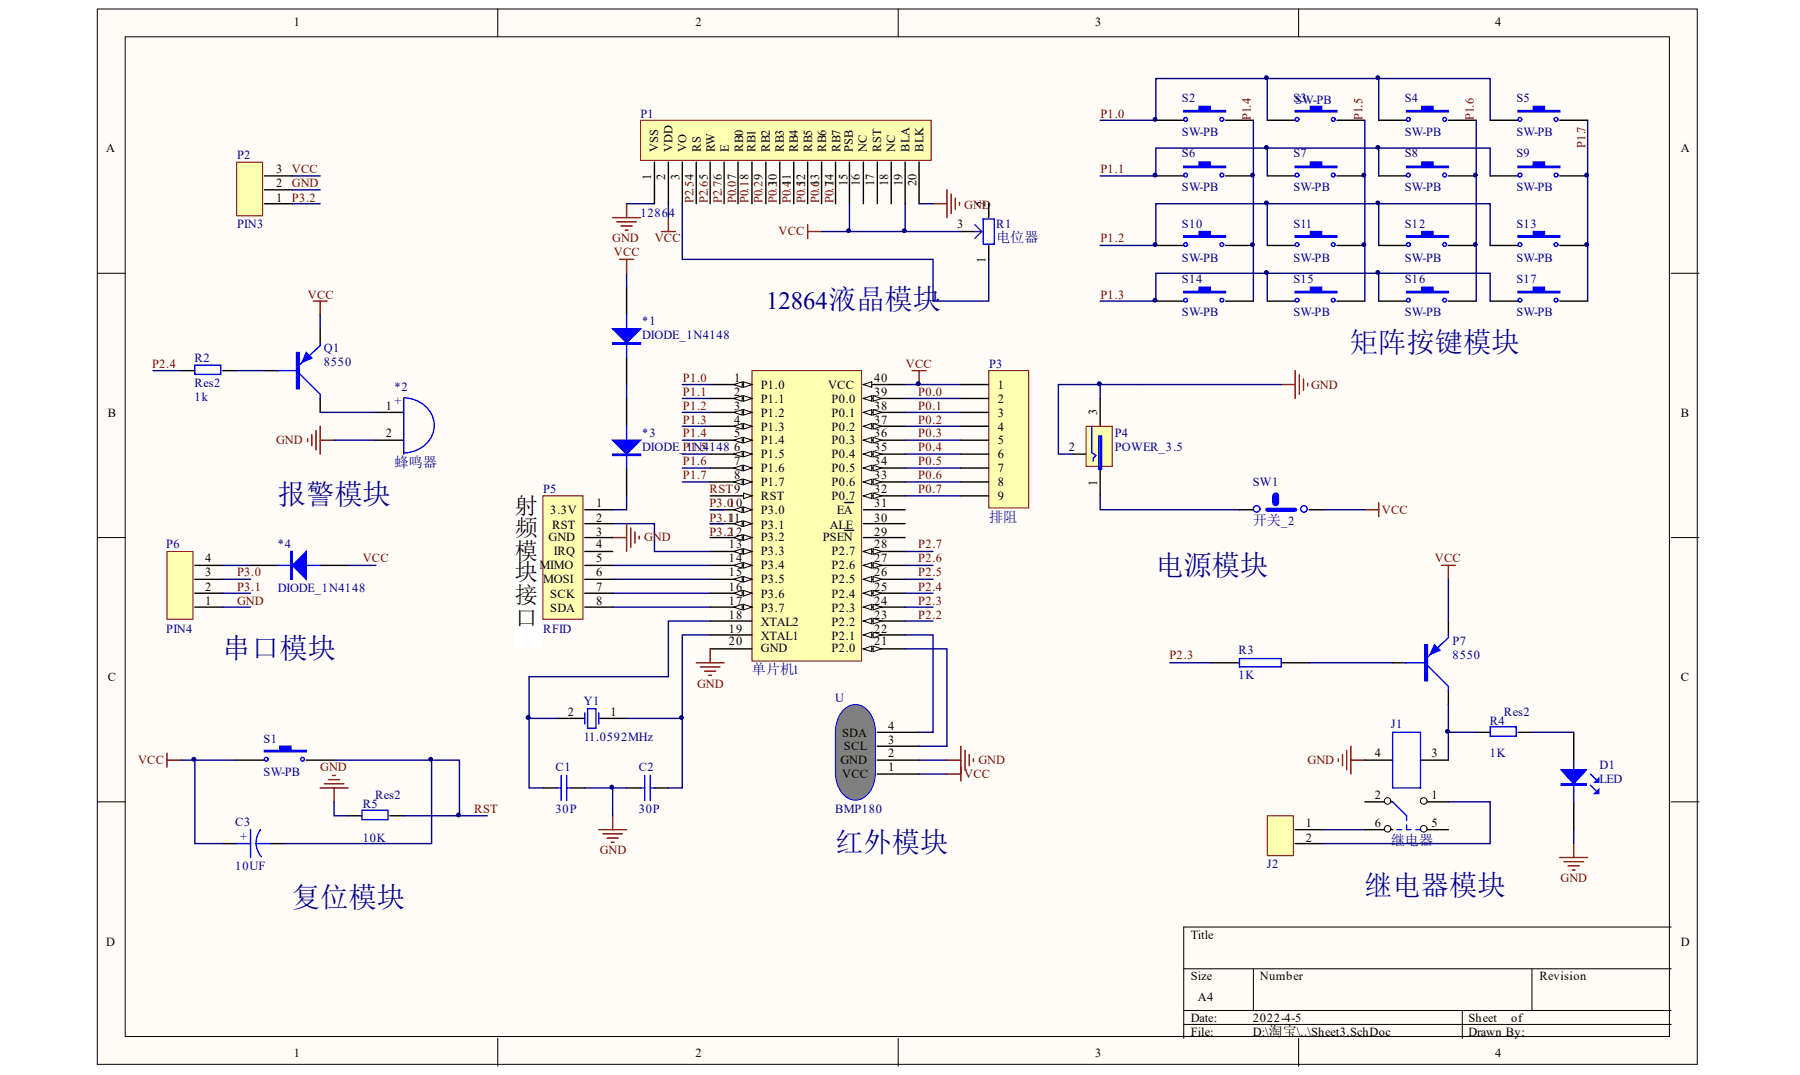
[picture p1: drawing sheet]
<svg xmlns="http://www.w3.org/2000/svg" width="127mm" height="76mm" viewBox="0 0 127 76" stroke-linecap="round" stroke-linejoin="round" font-family="sans-serif">
<defs><g id="words">
<g font-size="2" fill="#000080">
<text x="58.4" y="21.8">液晶模块</text>
<text x="95.3" y="24.8">矩阵按键模块</text>
<text x="19.6" y="35.6">报警模块</text>
<text x="81.5" y="40.5">电源模块</text>
<text x="15.7" y="46.4">串口模块</text>
<text x="20.6" y="64">复位模块</text>
<text x="58.9" y="60.1">红外模块</text>
<text x="96.3" y="63.1">继电器模块</text>
</g>
<text font-size="1.7" fill="#000080" x="54.1" y="21.8">12864</text>
<g font-size="1.6">
<text x="36.3" y="36.3">射</text>
<text x="36.3" y="37.8">频</text>
<text x="36.3" y="39.4">模</text>
<text x="36.3" y="40.9">块</text>
<text x="36.3" y="42.5">接</text>
<text x="36.3" y="44.2">口</text>
</g>
<g font-size="1" fill="#000080">
<text x="70.3" y="17.1">电位器</text>
<text x="27.8" y="32.9">蜂鸣器</text>
<text x="69.8" y="36.8">排阻</text>
<text x="88.4" y="37">开关</text>
<text x="53.1" y="47.5">单片机</text>
<text x="98.1" y="59.6">继电器</text>
</g>
<text font-size="1" x="89.5" y="73.1">淘宝</text>
<g font-size=".9">
<text x="20.7" y="1.9">1</text>
<text x="49.1" y="1.9">2</text>
<text x="77.3" y="1.9">3</text>
<text x="105.5" y="1.9">4</text>
<text x="7.5" y="10.7">A</text>
<text x="46.4" y="10.7" transform="rotate(-90 46.4 10.7)">VSS</text>
<text x="47.4" y="10.7" transform="rotate(-90 47.4 10.7)">VDD</text>
<text x="48.4" y="10.7" transform="rotate(-90 48.4 10.7)">VO</text>
<text x="49.4" y="10.7" transform="rotate(-90 49.4 10.7)">RS</text>
<text x="50.4" y="10.7" transform="rotate(-90 50.4 10.7)">RW</text>
<text x="51.4" y="10.7" transform="rotate(-90 51.4 10.7)">E</text>
<text x="52.4" y="10.7" transform="rotate(-90 52.4 10.7)">RB0</text>
<text x="53.3" y="10.7" transform="rotate(-90 53.3 10.7)">RB1</text>
<text x="54.3" y="10.7" transform="rotate(-90 54.3 10.7)">RB2</text>
<text x="55.3" y="10.7" transform="rotate(-90 55.3 10.7)">RB3</text>
<text x="56.3" y="10.7" transform="rotate(-90 56.3 10.7)">RB4</text>
<text x="57.3" y="10.7" transform="rotate(-90 57.3 10.7)">RB5</text>
<text x="58.3" y="10.7" transform="rotate(-90 58.3 10.7)">RB6</text>
<text x="59.3" y="10.7" transform="rotate(-90 59.3 10.7)">RB7</text>
<text x="60.2" y="10.7" transform="rotate(-90 60.2 10.7)">PSB</text>
<text x="61.2" y="10.7" transform="rotate(-90 61.2 10.7)">NC</text>
<text x="62.2" y="10.7" transform="rotate(-90 62.2 10.7)">RST</text>
<text x="63.2" y="10.7" transform="rotate(-90 63.2 10.7)">NC</text>
<text x="64.2" y="10.7" transform="rotate(-90 64.2 10.7)">BLA</text>
<text x="65.2" y="10.7" transform="rotate(-90 65.2 10.7)">BLK</text>
<text x="118.6" y="10.7">A</text>
<text x="19.5" y="14.2">1</text>
<text x="19.5" y="13.2">2</text>
<text x="19.5" y="12.2">3</text>
<text x="45.9" y="12.7" transform="rotate(-90 45.9 12.7)">1</text>
<text x="46.9" y="12.7" transform="rotate(-90 46.9 12.7)">2</text>
<text x="47.9" y="12.7" transform="rotate(-90 47.9 12.7)">3</text>
<text x="59.8" y="13.1" transform="rotate(-90 59.8 13.1)">15</text>
<text x="60.7" y="13.1" transform="rotate(-90 60.7 13.1)">16</text>
<text x="61.7" y="13.1" transform="rotate(-90 61.7 13.1)">17</text>
<text x="62.7" y="13.1" transform="rotate(-90 62.7 13.1)">18</text>
<text x="63.7" y="13.1" transform="rotate(-90 63.7 13.1)">19</text>
<text x="64.7" y="13.1" transform="rotate(-90 64.7 13.1)">20</text>
<text x="67.5" y="16.1">3</text>
<text x="69.5" y="14.6" transform="rotate(-90 69.5 14.6)">2</text>
<text x="69.5" y="18.6" transform="rotate(-90 69.5 18.6)">1</text>
<text x="7.6" y="29.4">B</text>
<text x="27.2" y="28.9">1</text>
<text x="51.8" y="26.9">1</text>
<text x="51.8" y="27.9">2</text>
<text x="51.8" y="28.9">3</text>
<text x="51.8" y="29.9">4</text>
<text x="53.7" y="27.4">P1.0</text>
<text x="53.7" y="28.4">P1.1</text>
<text x="53.7" y="29.4">P1.2</text>
<text x="58.4" y="27.4">VCC</text>
<text x="58.7" y="29.4">P0.1</text>
<text x="58.7" y="28.4">P0.0</text>
<text x="61.7" y="29.9">37</text>
<text x="61.7" y="28.9">38</text>
<text x="61.7" y="27.9">39</text>
<text x="61.7" y="26.9">40</text>
<text x="70.4" y="27.4">1</text>
<text x="70.4" y="28.4">2</text>
<text x="70.4" y="29.4">3</text>
<text x="77.4" y="29.3" transform="rotate(-90 77.4 29.3)">3</text>
<text x="118.6" y="29.4">B</text>
<text x="27.2" y="30.8">2</text>
<text x="42.1" y="35.8">1</text>
<text x="51.8" y="30.8">5</text>
<text x="51.8" y="31.8">6</text>
<text x="51.8" y="32.8">7</text>
<text x="51.8" y="33.8">8</text>
<text x="53.7" y="30.4">P1.3</text>
<text x="53.7" y="31.3">P1.4</text>
<text x="53.7" y="32.3">P1.5</text>
<text x="53.7" y="33.3">P1.6</text>
<text x="53.7" y="34.3">P1.7</text>
<text x="53.7" y="35.3">RST</text>
<text x="58.7" y="35.3">P0.7</text>
<text x="58.7" y="34.3">P0.6</text>
<text x="58.7" y="33.3">P0.5</text>
<text x="58.7" y="32.3">P0.4</text>
<text x="58.7" y="31.3">P0.3</text>
<text x="58.7" y="30.4">P0.2</text>
<text x="61.7" y="35.8">31</text>
<text x="61.7" y="34.8">32</text>
<text x="61.7" y="33.8">33</text>
<text x="61.7" y="32.8">34</text>
<text x="61.7" y="31.8">35</text>
<text x="61.7" y="30.8">36</text>
<text x="70.4" y="30.4">4</text>
<text x="70.4" y="31.3">5</text>
<text x="70.4" y="32.3">6</text>
<text x="70.4" y="33.3">7</text>
<text x="70.4" y="34.3">8</text>
<text x="70.4" y="35.3">9</text>
<text x="75.4" y="31.8">2</text>
<text x="77.4" y="34.3" transform="rotate(-90 77.4 34.3)">1</text>
<text x="14.5" y="41.7">2</text>
<text x="14.5" y="40.7">3</text>
<text x="14.5" y="39.7">4</text>
<text x="38.1" y="40.2">MIMO</text>
<text x="38.3" y="41.2">MOSI</text>
<text x="38.7" y="38.2">GND</text>
<text x="38.8" y="36.3">3.3V</text>
<text x="38.9" y="37.3">RST</text>
<text x="39.1" y="39.2">IRQ</text>
<text x="42.1" y="36.8">2</text>
<text x="42.1" y="37.8">3</text>
<text x="42.1" y="38.7">4</text>
<text x="42.1" y="39.7">5</text>
<text x="42.1" y="40.7">6</text>
<text x="42.1" y="41.7">7</text>
<text x="51.4" y="38.7">13</text>
<text x="51.4" y="39.7">14</text>
<text x="51.4" y="40.7">15</text>
<text x="51.4" y="41.7">16</text>
<text x="53.7" y="36.3">P3.0</text>
<text x="53.7" y="37.3">P3.1</text>
<text x="53.7" y="38.2">P3.2</text>
<text x="53.7" y="39.2">P3.3</text>
<text x="53.7" y="40.2">P3.4</text>
<text x="53.7" y="41.2">P3.5</text>
<text x="58.1" y="38.2">PSEN</text>
<text x="58.5" y="37.3">ALE</text>
<text x="58.7" y="41.2">P2.5</text>
<text x="58.7" y="40.2">P2.6</text>
<text x="58.7" y="39.2">P2.7</text>
<text x="59" y="36.3">EA</text>
<text x="61.7" y="41.7">25</text>
<text x="61.7" y="40.7">26</text>
<text x="61.7" y="39.7">27</text>
<text x="61.7" y="38.7">28</text>
<text x="61.7" y="37.8">29</text>
<text x="61.7" y="36.8">30</text>
<text x="14.5" y="42.7">1</text>
<text x="38.8" y="42.2">SCK</text>
<text x="38.8" y="43.2">SDA</text>
<text x="42.1" y="42.7">8</text>
<text x="51.4" y="42.7">17</text>
<text x="51.4" y="43.7">18</text>
<text x="51.4" y="44.7">19</text>
<text x="51.4" y="45.5">20</text>
<text x="53.7" y="42.2">P3.6</text>
<text x="53.7" y="43.2">P3.7</text>
<text x="53.7" y="44.2">XTAL2</text>
<text x="53.7" y="45.2">XTAL1</text>
<text x="53.7" y="46">GND</text>
<text x="58.7" y="46">P2.0</text>
<text x="58.7" y="45.2">P2.1</text>
<text x="58.7" y="44.2">P2.2</text>
<text x="58.7" y="43.2">P2.3</text>
<text x="58.7" y="42.2">P2.4</text>
<text x="61.7" y="45.5">21</text>
<text x="61.7" y="44.7">22</text>
<text x="61.7" y="43.7">23</text>
<text x="61.7" y="42.7">24</text>
<text x="7.6" y="48">C</text>
<text x="40.1" y="50.5">2</text>
<text x="43.1" y="50.5">1</text>
<text x="59.3" y="53.9">GND</text>
<text x="59.4" y="52">SDA</text>
<text x="59.5" y="52.9">SCL</text>
<text x="62.7" y="53.4">2</text>
<text x="62.7" y="52.5">3</text>
<text x="62.7" y="51.5">4</text>
<text x="97" y="53.4">4</text>
<text x="101" y="53.4">3</text>
<text x="118.6" y="48">C</text>
<text x="59.4" y="54.9">VCC</text>
<text x="62.7" y="54.4">1</text>
<text x="92.1" y="58.4">1</text>
<text x="92.1" y="59.4">2</text>
<text x="97" y="58.4">6</text>
<text x="97" y="56.4">2</text>
<text x="101" y="56.4">1</text>
<text x="101" y="58.4">5</text>
<text x="7.5" y="66.7">D</text>
<text x="84" y="66.2">Title</text>
<text x="84" y="69.1">Size</text>
<text x="84.5" y="70.6">A4</text>
<text x="88.9" y="69.1">Number</text>
<text x="108.6" y="69.1">Revision</text>
<text x="118.6" y="66.7">D</text>
<text x="20.7" y="74.6">1</text>
<text x="49.1" y="74.6">2</text>
<text x="77.3" y="74.6">3</text>
<text x="84" y="72.1">Date:</text>
<text x="84" y="73.1">File:</text>
<text x="88.4" y="72.1">2022-4-5</text>
<text x="88.4" y="73.1">D:\</text>
<text x="91.5" y="73.1">\..\Sheet3.SchDoc</text>
<text x="103.6" y="72.1">Sheet</text>
<text x="103.6" y="73.1">Drawn By:</text>
<text x="105.5" y="74.6">4</text>
<text x="106.6" y="72.1">of</text>
</g>
<g font-size=".9" fill="#000080">
<text x="16.7" y="11.2">P2</text>
<text x="45.2" y="8.4">P1</text>
<text x="83.4" y="7.2">S2</text>
<text x="83.4" y="9.6">SW-PB</text>
<text x="83.4" y="11.1">S6</text>
<text x="91.3" y="7.2">SS3W-PB</text>
<text x="91.3" y="11.1">S7</text>
<text x="99.1" y="7.2">S4</text>
<text x="99.1" y="9.6">SW-PB</text>
<text x="99.1" y="11.1">S8</text>
<text x="107" y="7.2">S5</text>
<text x="107" y="9.6">SW-PB</text>
<text x="107" y="11.1">S9</text>
<text x="16.7" y="16.1">PIN3</text>
<text x="45.2" y="15.3">12864</text>
<text x="70.3" y="16.1">R1</text>
<text x="83.4" y="13.5">SW-PB</text>
<text x="83.4" y="16.1">S10</text>
<text x="91.3" y="13.5">SW-PB</text>
<text x="91.3" y="16.1">S11</text>
<text x="99.1" y="13.5">SW-PB</text>
<text x="99.1" y="16.1">S12</text>
<text x="107" y="13.5">SW-PB</text>
<text x="107" y="16.1">S13</text>
<text x="45.3" y="23">*1</text>
<text x="45.3" y="23.9">DIODE_1N4148</text>
<text x="83.4" y="18.5">SW-PB</text>
<text x="83.4" y="20">S14</text>
<text x="83.4" y="22.3">SW-PB</text>
<text x="91.3" y="18.5">SW-PB</text>
<text x="91.3" y="20">S15</text>
<text x="91.3" y="22.3">SW-PB</text>
<text x="99.1" y="18.5">SW-PB</text>
<text x="99.1" y="20">S16</text>
<text x="99.1" y="22.3">SW-PB</text>
<text x="107" y="18.5">SW-PB</text>
<text x="107" y="20">S17</text>
<text x="107" y="22.3">SW-PB</text>
<text x="13.7" y="28.3">1k</text>
<text x="13.7" y="25.6">R2</text>
<text x="13.7" y="27.3">Res2</text>
<text x="22.8" y="24.8">Q1</text>
<text x="22.8" y="25.8">8550</text>
<text x="27.8" y="28.6">+</text>
<text x="27.8" y="27.6">*2</text>
<text x="69.8" y="25.9">P3</text>
<text x="38.3" y="34.8">P5</text>
<text x="45.3" y="30.8">*3</text>
<text x="45.3" y="31.8">DIODE_P11N4148</text>
<text x="78.6" y="30.8">P4</text>
<text x="78.6" y="31.8">POWER_3.5</text>
<text x="88.4" y="34.3">SW1</text>
<text x="11.7" y="38.7">P6</text>
<text x="19.6" y="38.7">*4</text>
<text x="19.6" y="41.8">DIODE_1N4148</text>
<text x="90.4" y="37">_2</text>
<text x="11.7" y="44.7">PIN4</text>
<text x="38.3" y="44.7">RFID</text>
<text x="55.9" y="47.5">1</text>
<text x="87.4" y="46.2">R3</text>
<text x="87.4" y="47.9">1K</text>
<text x="102.5" y="45.5">P7</text>
<text x="102.5" y="46.5">8550</text>
<text x="18.6" y="52.4">S1</text>
<text x="41.2" y="49.8">Y1</text>
<text x="41.2" y="52.3">11.0592MHz</text>
<text x="58.9" y="49.5">U</text>
<text x="98.1" y="51.4">J1</text>
<text x="105.1" y="53.4">1K</text>
<text x="105.1" y="51.1">R4</text>
<text x="106.1" y="50.5">Res2</text>
<text x="16.6" y="58.3">C3</text>
<text x="17.5" y="59.3" transform="rotate(-90 17.5 59.3)">+</text>
<text x="18.6" y="54.8">SW-PB</text>
<text x="25.6" y="59.4">10K</text>
<text x="25.6" y="57">R5</text>
<text x="26.5" y="56.4">Res2</text>
<text x="39.2" y="54.4">C1</text>
<text x="39.2" y="57.4">30P</text>
<text x="45.1" y="54.4">C2</text>
<text x="45.1" y="57.4">30P</text>
<text x="58.9" y="57.4">BMP180</text>
<text x="112.9" y="54.3">D1</text>
<text x="112.9" y="55.3">LED</text>
<text x="16.6" y="61.4">10UF</text>
<text x="89.4" y="61.3">J2</text>
</g>
<g font-size=".9" fill="#800000">
<text x="77.7" y="8.4">P1.0</text>
<text x="88.3" y="8.5" transform="rotate(-90 88.3 8.5)">P1.4</text>
<text x="96.1" y="8.5" transform="rotate(-90 96.1 8.5)">P1.5</text>
<text x="104" y="8.5" transform="rotate(-90 104 8.5)">P1.6</text>
<text x="111.9" y="10.5" transform="rotate(-90 111.9 10.5)">P1.7</text>
<text x="20.6" y="12.2">VCC</text>
<text x="20.6" y="13.2">GND</text>
<text x="20.6" y="14.2">P3.2</text>
<text x="43.2" y="17.1">GND</text>
<text x="46.2" y="17.1">VCC</text>
<text x="48.9" y="14.3" transform="rotate(-90 48.9 14.3)">P2.54</text>
<text x="49.9" y="14.3" transform="rotate(-90 49.9 14.3)">P2.65</text>
<text x="50.9" y="14.3" transform="rotate(-90 50.9 14.3)">P2.76</text>
<text x="51.9" y="14.3" transform="rotate(-90 51.9 14.3)">P0.07</text>
<text x="52.8" y="14.3" transform="rotate(-90 52.8 14.3)">P0.18</text>
<text x="53.8" y="14.3" transform="rotate(-90 53.8 14.3)">P0.29</text>
<text x="54.8" y="14.3" transform="rotate(-90 54.8 14.3)">P0.310</text>
<text x="54.9" y="16.6">VCC</text>
<text x="55.8" y="14.3" transform="rotate(-90 55.8 14.3)">P0.411</text>
<text x="56.8" y="14.3" transform="rotate(-90 56.8 14.3)">P0.512</text>
<text x="57.8" y="14.3" transform="rotate(-90 57.8 14.3)">P0.613</text>
<text x="58.8" y="14.3" transform="rotate(-90 58.8 14.3)">P0.714</text>
<text x="68" y="14.7">GND</text>
<text x="77.7" y="12.2">P1.1</text>
<text x="77.7" y="17.1">P1.2</text>
<text x="21.7" y="21.1">VCC</text>
<text x="43.3" y="18.1">VCC</text>
<text x="77.7" y="21.1">P1.3</text>
<text x="10.7" y="25.9">P2.4</text>
<text x="48.2" y="28.9">P1.2</text>
<text x="48.2" y="26.9">P1.0</text>
<text x="48.2" y="27.9">P1.1</text>
<text x="48.2" y="29.9">P1.3</text>
<text x="63.9" y="25.9">VCC</text>
<text x="64.8" y="27.9">P0.0</text>
<text x="64.8" y="28.9">P0.1</text>
<text x="64.8" y="29.9">P0.2</text>
<text x="92.5" y="27.4">GND</text>
<text x="19.5" y="31.3">GND</text>
<text x="48.2" y="30.8">P1.4</text>
<text x="48.2" y="32.8">P1.6</text>
<text x="48.2" y="33.8">P1.7</text>
<text x="49.2" y="31.8">.5</text>
<text x="50.1" y="34.8">RST9</text>
<text x="50.1" y="35.8">P3.010</text>
<text x="64.8" y="30.8">P0.3</text>
<text x="64.8" y="31.8">P0.4</text>
<text x="64.8" y="32.8">P0.5</text>
<text x="64.8" y="33.8">P0.6</text>
<text x="64.8" y="34.8">P0.7</text>
<text x="16.7" y="40.7">P3.0</text>
<text x="16.7" y="41.7">P3.1</text>
<text x="25.6" y="39.7">VCC</text>
<text x="45.4" y="38.2">GND</text>
<text x="50.1" y="37.8">P3.212</text>
<text x="50.1" y="36.8">P3.111</text>
<text x="64.8" y="38.7">P2.7</text>
<text x="64.8" y="39.7">P2.6</text>
<text x="64.8" y="40.7">P2.5</text>
<text x="64.8" y="41.7">P2.4</text>
<text x="97.5" y="36.3">VCC</text>
<text x="101.2" y="39.7">VCC</text>
<text x="16.7" y="42.7">GND</text>
<text x="64.8" y="42.7">P2.3</text>
<text x="64.8" y="43.7">P2.2</text>
<text x="82.5" y="46.5">P2.3</text>
<text x="9.7" y="53.9">VCC</text>
<text x="49.2" y="48.5">GND</text>
<text x="69" y="53.9">GND</text>
<text x="92.3" y="53.9">GND</text>
<text x="22.6" y="54.4">GND</text>
<text x="33.5" y="57.4">RST</text>
<text x="68" y="54.9">VCC</text>
<text x="42.3" y="60.3">GND</text>
<text x="110.1" y="62.2">GND</text>
</g>
</g></defs>
<g fill="#fffcf8" stroke="#000" stroke-width=".07">
<path d="M6.9 .6h112.9v74.5h-112.9z"/>
<path d="M8.8 2.6h109v70.5h-109z"/>
</g>
<g fill="none" stroke="#000" stroke-width=".07">
<path d="M6.9 19.3h1.9M35.1 .6v2M63.4 .6v2M91.6 .6v2M117.9 19.3h2M6.9 37.9h1.9M117.9 37.9h2M6.9 56.6h1.9M117.9 56.6h2M35.1 73.3v1.9M63.4 73.3v1.9M83.5 68.4h34.4"/>
<path d="M83.5 71.3h34.4M83.5 72.3h34.4M88.4 68.4v2.9M91.6 73.3v1.9M103.2 71.3v2M108.1 68.4v2.9M117.9 65.4h-34.4v7.9"/>
</g>
<path d="M53.1 26.2h7.7v20.4h-7.7z" fill="#ffffb0" stroke="#800000" stroke-width=".07"/>
<path d="M50.1 27.1h3" fill="none" stroke="#000" stroke-width=".1"/>
<g fill="#fffcf8" stroke="#000" stroke-width=".07">
<path d="M52.5 26.9l.6 .2-.6 .2z"/>
<path d="M51.8 27.1l.6-.2v.4z"/>
</g>
<path d="M50.1 28.1h3" fill="none" stroke="#000" stroke-width=".1"/>
<g fill="#fffcf8" stroke="#000" stroke-width=".07">
<path d="M52.5 27.9l.6 .2-.6 .2z"/>
<path d="M51.8 28.1l.6-.2v.4z"/>
</g>
<path d="M50.1 29.1h3" fill="none" stroke="#000" stroke-width=".1"/>
<g fill="#fffcf8" stroke="#000" stroke-width=".07">
<path d="M52.5 28.9l.6 .2-.6 .2z"/>
<path d="M51.8 29.1l.6-.2v.4z"/>
</g>
<path d="M50.1 30.1h3" fill="none" stroke="#000" stroke-width=".1"/>
<g fill="#fffcf8" stroke="#000" stroke-width=".07">
<path d="M52.5 29.9l.6 .2-.6 .2z"/>
<path d="M51.8 30.1l.6-.2v.4z"/>
</g>
<path d="M50.1 31.1h3" fill="none" stroke="#000" stroke-width=".1"/>
<g fill="#fffcf8" stroke="#000" stroke-width=".07">
<path d="M52.5 30.9l.6 .2-.6 .2z"/>
<path d="M51.8 31.1l.6-.2v.4z"/>
</g>
<path d="M50.1 32h3" fill="none" stroke="#000" stroke-width=".1"/>
<g fill="#fffcf8" stroke="#000" stroke-width=".07">
<path d="M52.5 31.8l.6 .2-.6 .2z"/>
<path d="M51.8 32l.6-.2v.4z"/>
</g>
<path d="M50.1 33h3" fill="none" stroke="#000" stroke-width=".1"/>
<g fill="#fffcf8" stroke="#000" stroke-width=".07">
<path d="M52.5 32.8l.6 .2-.6 .2z"/>
<path d="M51.8 33l.6-.2v.4z"/>
</g>
<path d="M50.1 34h3" fill="none" stroke="#000" stroke-width=".1"/>
<g fill="#fffcf8" stroke="#000" stroke-width=".07">
<path d="M52.5 33.8l.6 .2-.6 .2z"/>
<path d="M51.8 34l.6-.2v.4z"/>
</g>
<path d="M50.1 35h3" fill="none" stroke="#000" stroke-width=".1"/>
<path d="M52.5 34.8l.6 .2-.6 .2z" fill="#fffcf8" stroke="#000" stroke-width=".07"/>
<path d="M50.1 36h3" fill="none" stroke="#000" stroke-width=".1"/>
<g fill="#fffcf8" stroke="#000" stroke-width=".07">
<path d="M52.5 35.8l.6 .2-.6 .2z"/>
<path d="M51.8 36l.6-.2v.4z"/>
</g>
<path d="M50.1 36.9h3" fill="none" stroke="#000" stroke-width=".1"/>
<g fill="#fffcf8" stroke="#000" stroke-width=".07">
<path d="M52.5 36.8l.6 .1-.6 .2z"/>
<path d="M51.8 36.9l.6-.1v.3z"/>
</g>
<path d="M50.1 37.9h3" fill="none" stroke="#000" stroke-width=".1"/>
<g fill="#fffcf8" stroke="#000" stroke-width=".07">
<path d="M52.5 37.7l.6 .2-.6 .2z"/>
<path d="M51.8 37.9l.6-.2v.4z"/>
</g>
<path d="M50.1 38.9h3" fill="none" stroke="#000" stroke-width=".1"/>
<g fill="#fffcf8" stroke="#000" stroke-width=".07">
<path d="M52.5 38.7l.6 .2-.6 .2z"/>
<path d="M51.8 38.9l.6-.2v.4z"/>
</g>
<path d="M50.1 39.9h3" fill="none" stroke="#000" stroke-width=".1"/>
<g fill="#fffcf8" stroke="#000" stroke-width=".07">
<path d="M52.5 39.7l.6 .2-.6 .2z"/>
<path d="M51.8 39.9l.6-.2v.4z"/>
</g>
<path d="M50.1 40.9h3" fill="none" stroke="#000" stroke-width=".1"/>
<g fill="#fffcf8" stroke="#000" stroke-width=".07">
<path d="M52.5 40.7l.6 .2-.6 .2z"/>
<path d="M51.8 40.9l.6-.2v.4z"/>
</g>
<path d="M50.1 41.9h3" fill="none" stroke="#000" stroke-width=".1"/>
<g fill="#fffcf8" stroke="#000" stroke-width=".07">
<path d="M52.5 41.7l.6 .2-.6 .2z"/>
<path d="M51.8 41.9l.6-.2v.4z"/>
</g>
<path d="M50.1 42.8h3" fill="none" stroke="#000" stroke-width=".1"/>
<g fill="#fffcf8" stroke="#000" stroke-width=".07">
<path d="M52.5 42.6l.6 .2-.6 .2z"/>
<path d="M51.8 42.8l.6-.2v.4z"/>
</g>
<path d="M50.1 43.8h3M50.1 44.8h3M50.1 45.8h3M60.9 45.8h3" fill="none" stroke="#000" stroke-width=".1"/>
<g fill="#fffcf8" stroke="#000" stroke-width=".07">
<path d="M60.9 45.8l.6-.2v.4z"/>
<path d="M61.6 45.6l.6 .2-.6 .2z"/>
</g>
<path d="M60.9 44.8h3" fill="none" stroke="#000" stroke-width=".1"/>
<g fill="#fffcf8" stroke="#000" stroke-width=".07">
<path d="M60.9 44.8l.6-.2v.4z"/>
<path d="M61.6 44.6l.6 .2-.6 .2z"/>
</g>
<path d="M60.9 43.8h3" fill="none" stroke="#000" stroke-width=".1"/>
<g fill="#fffcf8" stroke="#000" stroke-width=".07">
<path d="M60.9 43.8l.6-.2v.4z"/>
<path d="M61.6 43.6l.6 .2-.6 .2z"/>
</g>
<path d="M60.9 42.8h3" fill="none" stroke="#000" stroke-width=".1"/>
<g fill="#fffcf8" stroke="#000" stroke-width=".07">
<path d="M60.9 42.8l.6-.2v.4z"/>
<path d="M61.6 42.6l.6 .2-.6 .2z"/>
</g>
<path d="M60.9 41.9h3" fill="none" stroke="#000" stroke-width=".1"/>
<g fill="#fffcf8" stroke="#000" stroke-width=".07">
<path d="M60.9 41.9l.6-.2v.4z"/>
<path d="M61.6 41.7l.6 .2-.6 .2z"/>
</g>
<path d="M60.9 40.9h3" fill="none" stroke="#000" stroke-width=".1"/>
<g fill="#fffcf8" stroke="#000" stroke-width=".07">
<path d="M60.9 40.9l.6-.2v.4z"/>
<path d="M61.6 40.7l.6 .2-.6 .2z"/>
</g>
<path d="M60.9 39.9h3" fill="none" stroke="#000" stroke-width=".1"/>
<g fill="#fffcf8" stroke="#000" stroke-width=".07">
<path d="M60.9 39.9l.6-.2v.4z"/>
<path d="M61.6 39.7l.6 .2-.6 .2z"/>
</g>
<path d="M60.9 38.9h3" fill="none" stroke="#000" stroke-width=".1"/>
<g fill="#fffcf8" stroke="#000" stroke-width=".07">
<path d="M60.9 38.9l.6-.2v.4z"/>
<path d="M61.6 38.7l.6 .2-.6 .2z"/>
</g>
<path d="M59.6 37.4h.6M59.6 35.5h.6M60.9 37.9h3M60.9 36.9h3M60.9 36h3M60.9 35h3" fill="none" stroke="#000" stroke-width=".1"/>
<g fill="#fffcf8" stroke="#000" stroke-width=".07">
<path d="M60.9 35l.6-.2v.4z"/>
<path d="M61.6 34.8l.6 .2-.6 .2z"/>
</g>
<path d="M60.9 34h3" fill="none" stroke="#000" stroke-width=".1"/>
<g fill="#fffcf8" stroke="#000" stroke-width=".07">
<path d="M60.9 34l.6-.2v.4z"/>
<path d="M61.6 33.8l.6 .2-.6 .2z"/>
</g>
<path d="M60.9 33h3" fill="none" stroke="#000" stroke-width=".1"/>
<g fill="#fffcf8" stroke="#000" stroke-width=".07">
<path d="M60.9 33l.6-.2v.4z"/>
<path d="M61.6 32.8l.6 .2-.6 .2z"/>
</g>
<path d="M60.9 32h3" fill="none" stroke="#000" stroke-width=".1"/>
<g fill="#fffcf8" stroke="#000" stroke-width=".07">
<path d="M60.9 32l.6-.2v.4z"/>
<path d="M61.6 31.8l.6 .2-.6 .2z"/>
</g>
<path d="M60.9 31.1h3" fill="none" stroke="#000" stroke-width=".1"/>
<g fill="#fffcf8" stroke="#000" stroke-width=".07">
<path d="M60.9 31.1l.6-.2v.4z"/>
<path d="M61.6 30.9l.6 .2-.6 .2z"/>
</g>
<path d="M60.9 30.1h3" fill="none" stroke="#000" stroke-width=".1"/>
<g fill="#fffcf8" stroke="#000" stroke-width=".07">
<path d="M60.9 30.1l.6-.2v.4z"/>
<path d="M61.6 29.9l.6 .2-.6 .2z"/>
</g>
<path d="M60.9 29.1h3" fill="none" stroke="#000" stroke-width=".1"/>
<g fill="#fffcf8" stroke="#000" stroke-width=".07">
<path d="M60.9 29.1l.6-.2v.4z"/>
<path d="M61.6 28.9l.6 .2-.6 .2z"/>
</g>
<path d="M60.9 28.1h3" fill="none" stroke="#000" stroke-width=".1"/>
<g fill="#fffcf8" stroke="#000" stroke-width=".07">
<path d="M60.9 28.1l.6-.2v.4z"/>
<path d="M61.6 27.9l.6 .2-.6 .2z"/>
</g>
<path d="M60.9 27.1h3" fill="none" stroke="#000" stroke-width=".1"/>
<path d="M60.9 27.1l.6-.2v.4z" fill="#fffcf8" stroke="#000" stroke-width=".07"/>
<path d="M12.8 26.2h.9M15.7 26.2h1M16.7 53.6h2M21.6 53.6h2M24.6 57.6h.9M27.5 57.6h1M39.3 50.7h2M42.2 50.7h2" fill="none" stroke="#000" stroke-width=".1"/>
<g fill="none" stroke="#00f" stroke-width=".1">
<path d="M13.7 25.8h1.9v.6h-1.9zM25.5 57.2h1.9v.6h-1.9zM41.3 50.3v.8M41.5 50h.5v1.4h-.5zM42.2 50.3v.8"/>
<circle cx="18.8" cy="53.6" r=".14"/>
<circle cx="21.3" cy="53.6" r=".13"/>
</g>
<g fill="none" stroke="#800000" stroke-width=".1">
<path d="M43.2 15.4h2M43.5 15.7h1.4M43.8 15.9h.8M44.1 16.2h.2M44.2 14.4v1M46.7 16.3h.9M47.2 15.4v.9M57 15.8v1M57 16.3h1M65.8 14.4h1M66.8 13.4v2M67.1 13.7v1.4"/>
<path d="M67.4 14v.8M67.7 14.3v.2M22.1 21.2h1M22.6 21.2v1M64.4 26.2h.9M64.8 26.2v.9M90.4 27.1h1M91.4 26.2v1.9M91.7 26.4v1.4M92 26.7v.8M92.3 27v.2M96.3 36h1"/>
<path d="M97.3 35.5v1M11.8 53.1v1M11.8 53.6h1M22.6 55.6h2M22.9 55.3h1.4M23.2 55h.8M23.5 54.7h.2M23.6 55.6v1M42.2 58.5h2M42.5 58.8h1.4M42.8 59.1h.8M43.1 59.4h.2"/>
<path d="M43.2 57.6v.9M49.1 46.8h2M49.4 47.1h1.4M49.7 47.4h.8M50 47.6h.2M50.1 45.8v1"/>
</g>
<path d="M18.7 52.9h1v-.2h.8v.2h1.1v.1h-2.9z" fill-rule="evenodd" fill="#00f" stroke="#00f" stroke-width=".1"/>
<g fill="none" stroke="#000080" stroke-width=".1">
<path d="M44.2 14.4h2M48.1 14.4v3.9h17.7v2.9h4v-2.9M63.9 39.9h1.9M63.9 38.9h1.9M63.9 27.1h3.9M63.9 28.1h3.9M63.9 29.1h3.9M63.9 30.1h3.9M63.9 31.1h3.9M63.9 32h3.9M63.9 33h3.9M63.9 34h3.9"/>
<path d="M63.9 35h3.9M23.6 56.6v1h1M28.5 57.6h5.9M50.1 43.8h-2.9v3.9h-9.9v3M63.9 40.9h1.9"/>
</g>
<path d="M69.8 26.2h2.8v9.6h-2.8z" fill="#ffffb0" stroke="#800000" stroke-width=".07"/>
<path d="M67.8 27.1h2M67.8 28.1h2M67.8 29.1h2M67.8 30.1h2M67.8 31.1h2M67.8 32h2M67.8 33h2M67.8 34h2M67.8 35h2M91.4 58.5h1.9M91.4 59.5h1.9" fill="none" stroke="#000" stroke-width=".1"/>
<path d="M43.2 36.9h3v2h3.9M43.2 39.9h6.9M48.1 29.1h2M50.1 36h1M50.1 36.9h1M43.2 42.8h6.9M43.2 41.9h6.9M43.2 40.9h6.9" fill="none" stroke="#000080" stroke-width=".1"/>
<path d="M43.2 37.9h1M44.2 36.9v2M44.5 37.2v1.4M44.8 37.5v.8M45.1 37.8v.2M101.7 39.9h1M102.2 39.9v1M94.4 53.5v.2M94.7 53.2v.8M95 52.9v1.4M95.3 52.7v1.9M95.3 53.6h1" fill="none" stroke="#800000" stroke-width=".1"/>
<path d="M36.3 35h1.9v10.7h-1.9z" fill="#fff" stroke="#fff" stroke-width=".07"/>
<path d="M89.4 57.6h1.9v2.8h-1.9z" fill="#ffffb0" stroke="#800000" stroke-width=".07"/>
<path d="M10.8 26.2h2M48.1 27.1h2M48.1 28.1h2M48.1 30.1h2M48.1 31.1h2M48.1 32h2M48.1 33h2M48.1 34h2M30.5 53.6h1.9v4M63.9 41.9h1.9M63.9 42.8h1.9M63.9 43.8h1.9" fill="none" stroke="#000080" stroke-width=".1"/>
<path d="M11.8 38.9h1.8v4.8h-1.8z" fill="#ffffb0" stroke="#800000" stroke-width=".07"/>
<g fill="none" stroke="#000" stroke-width=".1">
<path d="M13.7 39.9h2M44.2 20.3v1.9M44.2 25.2v1.9M44.2 28.1v2M44.2 33v2M13.7 42.8h2M13.7 41.9h2M13.7 40.9h2M85.5 46.8h1.9M90.4 46.8h2M104.2 51.7h.9M107.1 51.7h1"/>
<path d="M111 51.7v1.9M111 56.6v1.9"/>
</g>
<g fill="none" stroke="#000080" stroke-width=".1">
<path d="M44.2 19.3v1M47.2 14.4v1M64.8 14.4h1M15.7 39.9h2M44.2 35v1h-1M44.2 27.1v1M15.7 40.9h2M15.7 41.9h2M15.7 42.8h2M82.5 46.8h3M92.4 46.8h5.9M102.2 40.9v2.9"/>
<path d="M102.2 49.7v3.9"/>
</g>
<path d="M44.2 22.2v3M44.2 30.1v2.9M87.4 46.5h3v.6h-3zM105.1 51.3h1.9v.6h-1.9zM111 53.6v3M112.2 55.4l.4 .4M112.2 54.6l.4 .4" fill="none" stroke="#00f" stroke-width=".1"/>
<g fill="#00f" stroke="#00f" stroke-width=".1">
<path d="M110.2 54.3h1.7l-.9 1z"/>
<path d="M112.5 56l.3-.3v.3z"/>
<path d="M112.5 55.2l.3-.3v.3z"/>
<path d="M43.2 31.1h2l-1 .9z"/>
<path d="M43.2 23.2h2l-1 1z"/>
<path d="M110.2 55.3h1.7v.1h-1.7z" fill-rule="evenodd"/>
<path d="M43.2 32h2v.1h-2z" fill-rule="evenodd"/>
<path d="M43.2 24.2h2v.1h-2z" fill-rule="evenodd"/>
</g>
<path d="M43.7 18.3h1M44.2 18.3v1" fill="none" stroke="#800000" stroke-width=".1"/>
<path d="M38.3 35h2.8v8.7h-2.8z" fill="#ffffb0" stroke="#800000" stroke-width=".07"/>
<g fill="none" stroke="#000" stroke-width=".1">
<path d="M67.8 16.3h1M69.8 14.4v1M69.8 17.3v1M26.5 31.1h2M26.5 29.1h2M41.3 36h1.9M41.3 36.9h1.9M41.3 37.9h1.9M41.3 38.9h1.9M41.3 39.9h1.9M15.7 59.5h1M19.1 59.5h.9"/>
<path d="M38.3 55.6h1M40.3 55.6h1M41.3 40.9h1.9M41.3 41.9h1.9M41.3 42.8h1.9M44.2 55.6h1M46.2 55.6h1M100.2 56.6h2"/>
</g>
<g fill="none" stroke="#00f" stroke-width=".1">
<path d="M69.4 15.5h.8v1.7h-.8zM28.5 28.1a1.94 1.94 0 0 1 1.9 1.1 1.94 1.94 0 0 1-.3 2.1l-.5 .3-.5 .3-.6 .1M16.7 59.5h1M17.7 58.5v2M18.1 59.5h1M18.1 59.5l.1 .5 .2 .4M18.4 58.5l-.3 .5v.5M39.3 55.6h.3M39.6 54.7v1.8M40 55.6h.3M40 54.7v1.8M45.2 55.6h.3"/>
<path d="M45.5 54.7v1.8M45.9 55.6h.3M45.9 54.7v1.8"/>
</g>
<path d="M68.8 16.3h.5M68.8 15.8l.5 .5M69.3 16.3l-.5 .5" fill="none" stroke="#03c" stroke-width=".1"/>
<path d="M28.5 28.1v3.9" fill="none" stroke="#00c" stroke-width=".1"/>
<path d="M22.6 22.2v1M22.6 29.1h3.9M23.6 31.1h2.9M12.8 53.6h3.9M13.7 53.6v5.9h2M23.6 53.6h6.9M39.3 50.7h-2v4.9h1M41.3 55.6h2.9M43.2 55.6v2M44.2 50.7h3.9M48.1 50.7v4.9h-.9M50.1 44.8h-2v5.9" fill="none" stroke="#000080" stroke-width=".1"/>
<path d="M21.7 31v.2M22 30.7v.8M22.3 30.4v1.3M22.6 30.1v1.9M22.6 31.1h1" fill="none" stroke="#800000" stroke-width=".1"/>
<circle cx="100.5" cy="56.5" r=".23" fill="#fffcf8" stroke="#000" stroke-width=".07"/>
<path d="M96.3 58.5h2" fill="none" stroke="#000" stroke-width=".1"/>
<circle cx="97.9" cy="58.5" r=".23" fill="#fffcf8" stroke="#000" stroke-width=".07"/>
<path d="M96.3 56.6h2" fill="none" stroke="#000" stroke-width=".1"/>
<circle cx="97.9" cy="56.5" r=".23" fill="#fffcf8" stroke="#000" stroke-width=".07"/>
<path d="M96.3 53.6h2M100.2 53.6h2M100.2 58.5h2" fill="none" stroke="#000" stroke-width=".1"/>
<path d="M98.3 51.7h1.9v3.9h-1.9zM98.3 56.6l.9 1" fill="none" stroke="#00f" stroke-width=".1"/>
<circle cx="100.5" cy="58.5" r=".23" fill="#fffcf8" stroke="#000" stroke-width=".07"/>
<path d="M99.2 58.5v-.9M100.2 58.5h-1.9" fill="none" stroke="#00f" stroke-width=".1" stroke-dasharray=".3 .3"/>
<path d="M93.3 36h3M30.5 53.6v5.9h-10.5M93.3 58.5h3M102.2 56.6h2.9v2.9h-11.8M102.2 51.7h2M108.1 51.7h2.9M111 58.5v1" fill="none" stroke="#000080" stroke-width=".1"/>
<path d="M111 59.5v1M110.1 60.5h1.9M110.3 60.8h1.4M110.6 61.1h.8M110.9 61.4h.2" fill="none" stroke="#800000" stroke-width=".1"/>
<path d="M75.7 32h.9M77.6 28.1v2M77.6 33v2M87.4 36h1M92.4 36h.9M98.3 46.8h.9M102.2 43.8v1M102.2 48.7v1" fill="none" stroke="#000" stroke-width=".1"/>
<g fill="#00f" stroke="#00f" stroke-width=".1">
<path d="M101.2 45.5l.4 .4-.7 .3z"/>
<path d="M100.5 45.5h.2v2.5h-.2z" fill-rule="evenodd"/>
</g>
<g fill="none" stroke="#00f" stroke-width=".1">
<path d="M99.1 46.8h1.4M100.7 47l1.5 1.4v.3M102.2 44.8v.2l-1.5 1.4"/>
<circle cx="88.7" cy="35.9" r=".23"/>
<circle cx="92" cy="35.9" r=".23"/>
</g>
<path d="M89.4 36h2" fill="none" stroke="#00f" stroke-width=".29"/>
<path d="M90 35v.5" fill="none" stroke="#00f" stroke-width=".49"/>
<path d="M76.6 30.1h1.9v2.8h-1.9z" fill="#ffffb0" stroke="#800000" stroke-width=".07"/>
<path d="M77 30.1v1.8l.3 .2-.2 .2v.2M77.5 30.8h.2v2.3h-.2zM77.6 30.8v2.3" fill="none" stroke="#00f" stroke-width=".1"/>
<path d="M77.6 35v1h9.8M77.6 27.1v1M90.4 27.1h-15.7v4.9h1" fill="none" stroke="#000080" stroke-width=".1"/>
<path d="M45.2 8.5h20.5v2.8h-20.5z" fill="#ffffb0" stroke="#800000" stroke-width=".07"/>
<g fill="none" stroke="#000" stroke-width=".1">
<path d="M46.2 11.4v3M47.2 11.4v3M48.1 11.4v3M49.1 11.4v3M50.1 11.4v3M51.1 11.4v3M52.1 11.4v3M53.1 11.4v3M54 11.4v3M55 11.4v3M56 11.4v3M57 11.4v3"/>
<path d="M58 11.4v3M59 11.4v3M59.9 11.4v3M60.9 11.4v3M61.9 11.4v3M62.9 11.4v3M63.9 11.4v3M64.8 11.4v3"/>
</g>
<path d="M58 16.3h5.9M59.9 14.4v1.9M63.9 14.4v1.9h3.9" fill="none" stroke="#000080" stroke-width=".1"/>
<path d="M16.7 11.4h1.8v3.8h-1.8z" fill="#ffffb0" stroke="#800000" stroke-width=".07"/>
<g fill="none" stroke="#000" stroke-width=".1">
<path d="M18.7 14.4h1.9M18.7 13.4h1.9M18.7 12.4h1.9M81.6 12.4h1.9M81.6 8.5h1.9M81.6 17.3h1.9M86.5 12.4h1.9M86.5 8.5h1.9M86.5 17.3h1.9M89.4 12.4h2M89.4 8.5h2M89.4 17.3h2"/>
<path d="M94.3 12.4h2M94.3 8.5h2M94.3 17.3h2M97.3 12.4h1.9M97.3 8.5h1.9M97.3 17.3h1.9M102.2 12.4h2M102.2 8.5h2M102.2 17.3h2M105.1 12.4h2M105.1 8.5h2M105.1 17.3h2"/>
<path d="M110.1 12.4h1.9M110.1 8.5h1.9M110.1 17.3h1.9M17.7 39.9h1.9M18.7 26.2h.9M22.6 39.9h2M22.6 23.2v1M22.6 28.1v1M81.6 21.2h1.9M86.5 21.2h1.9M89.4 21.2h2M94.3 21.2h2"/>
<path d="M97.3 21.2h1.9M102.2 21.2h2M105.1 21.2h2M110.1 21.2h1.9"/>
</g>
<g fill="none" stroke="#000080" stroke-width=".1">
<path d="M20.6 12.4h2M20.6 13.4h2M20.6 14.4h2M77.6 8.5h4v-3h23.5v3M77.6 12.4h4v-2h23.5v2M77.6 17.3h4v-2.9h23.5v2.9M88.4 8.5v12.7M89.4 5.5v3M89.4 10.4v2M89.4 14.4v2.9M89.4 19.3v1.9M96.3 8.5v12.7"/>
<path d="M97.3 5.5v3M97.3 10.4v2M97.3 14.4v2.9M97.3 19.3v1.9M104.2 8.5v12.7M112 8.5v12.7M16.7 26.2h2M24.6 39.9h1.9M77.6 21.2h4v-1.9h23.5v1.9"/>
</g>
<g fill="none" stroke="#00f" stroke-width=".1">
<path d="M19.5 26.2h1.4M19.6 39.9h3M21.1 26.3l1.5 1.5v.3M22.6 24.2v.2l-1.5 1.4"/>
<circle cx="83.6" cy="12.4" r=".14"/>
<circle cx="83.7" cy="17.3" r=".13"/>
<circle cx="83.7" cy="8.4" r=".13"/>
<circle cx="86.2" cy="12.4" r=".14"/>
<circle cx="86.2" cy="17.3" r=".13"/>
<circle cx="86.2" cy="8.4" r=".13"/>
<circle cx="91.5" cy="12.4" r=".14"/>
<circle cx="91.5" cy="17.3" r=".13"/>
<circle cx="91.5" cy="8.4" r=".13"/>
<circle cx="94.1" cy="12.4" r=".14"/>
<circle cx="94.1" cy="17.3" r=".13"/>
<circle cx="94.1" cy="8.4" r=".13"/>
<circle cx="99.4" cy="12.4" r=".14"/>
<circle cx="99.4" cy="17.3" r=".14"/>
<circle cx="99.4" cy="8.4" r=".14"/>
<circle cx="101.9" cy="12.4" r=".14"/>
<circle cx="101.9" cy="17.3" r=".13"/>
<circle cx="101.9" cy="8.4" r=".13"/>
<circle cx="107.2" cy="12.4" r=".14"/>
<circle cx="107.2" cy="17.3" r=".13"/>
<circle cx="107.2" cy="8.4" r=".13"/>
<circle cx="109.8" cy="12.4" r=".14"/>
<circle cx="109.8" cy="17.3" r=".14"/>
<circle cx="109.8" cy="8.4" r=".14"/>
<circle cx="83.7" cy="21.2" r=".13"/>
<circle cx="86.2" cy="21.2" r=".13"/>
<circle cx="91.5" cy="21.2" r=".13"/>
<circle cx="94.1" cy="21.2" r=".13"/>
<circle cx="99.4" cy="21.2" r=".14"/>
<circle cx="101.9" cy="21.2" r=".13"/>
<circle cx="107.2" cy="21.2" r=".13"/>
<circle cx="109.8" cy="21.2" r=".14"/>
</g>
<g fill="#00f" stroke="#00f" stroke-width=".1">
<path d="M20.6 39.9l1-1v2z"/>
<path d="M21.6 24.9l.4 .4-.7 .3z"/>
<path d="M20.5 38.9h.1v2h-.1z" fill-rule="evenodd"/>
<path d="M20.9 24.9h.2v2.5h-.2z" fill-rule="evenodd"/>
<path d="M83.5 7.8h1.1v-.3h.8v.3h1.1v.1h-3z" fill-rule="evenodd"/>
<path d="M91.4 7.8h1.1v-.3h.7v.3h1.1v.1h-2.9z" fill-rule="evenodd"/>
<path d="M99.2 7.8h1.1v-.3h.8v.3h1.1v.1h-3z" fill-rule="evenodd"/>
<path d="M107.1 7.8h1.1v-.3h.8v.3h1.1v.1h-3z" fill-rule="evenodd"/>
<path d="M83.5 11.7h1.1v-.3h.8v.3h1.1v.1h-3z" fill-rule="evenodd"/>
<path d="M91.4 11.7h1.1v-.3h.7v.3h1.1v.1h-2.9z" fill-rule="evenodd"/>
<path d="M99.2 11.7h1.1v-.3h.8v.3h1.1v.1h-3z" fill-rule="evenodd"/>
<path d="M107.1 11.7h1.1v-.3h.8v.3h1.1v.1h-3z" fill-rule="evenodd"/>
<path d="M83.5 16.6h1.1v-.3h.8v.3h1.1v.1h-3z" fill-rule="evenodd"/>
<path d="M91.4 16.6h1.1v-.3h.7v.3h1.1v.1h-2.9z" fill-rule="evenodd"/>
<path d="M99.2 16.6h1.1v-.3h.8v.3h1.1v.1h-3z" fill-rule="evenodd"/>
<path d="M107.1 16.6h1.1v-.3h.8v.3h1.1v.1h-3z" fill-rule="evenodd"/>
<path d="M83.5 20.6h1.1v-.3h.8v.3h1.1v.1h-3z" fill-rule="evenodd"/>
<path d="M91.4 20.6h1.1v-.3h.7v.3h1.1v.1h-2.9z" fill-rule="evenodd"/>
<path d="M99.2 20.6h1.1v-.3h.8v.3h1.1v.1h-3z" fill-rule="evenodd"/>
<path d="M107.1 20.6h1.1v-.3h.8v.3h1.1v.1h-3z" fill-rule="evenodd"/>
</g>
<path d="M59.6 50a1.23 1.23 0 0 1 2 .7l.2 1v2.8a1.76 1.76 0 0 1-1.4 2 1.76 1.76 0 0 1-1.5-2v-2.8a2.19 2.19 0 0 1 .7-1.7z" fill="#808080" stroke="#00f" stroke-width=".07"/>
<path d="M61.9 54.6h2.9M61.9 53.6h2.9M61.9 52.7h2.9M61.9 51.7h2.9" fill="none" stroke="#000" stroke-width=".1"/>
<path d="M63.9 45.8h2.9v6.9h-2M63.9 44.8h1.9v6.9h-1M64.8 54.6h2M64.8 53.6h2" fill="none" stroke="#000080" stroke-width=".1"/>
<path d="M66.8 54.6h1M66.8 53.6h1M67.8 52.7v2.4M68.1 52.9v1.4M68.4 53.2v.8M68.7 53.5v.2" fill="none" stroke="#800000" stroke-width=".1"/>
<g fill="#000080" stroke="#000080" stroke-width=".07">
<circle cx="13.7" cy="53.6" r=".14"/>
<circle cx="30.4" cy="53.6" r=".13"/>
<circle cx="32.4" cy="57.5" r=".14"/>
<circle cx="37.3" cy="50.6" r=".14"/>
<circle cx="43.2" cy="55.5" r=".14"/>
<circle cx="48.1" cy="50.6" r=".13"/>
<circle cx="59.9" cy="16.3" r=".13"/>
<circle cx="63.8" cy="16.3" r=".13"/>
<circle cx="64.8" cy="27.1" r=".14"/>
<circle cx="77.6" cy="27.1" r=".14"/>
<circle cx="81.5" cy="21.2" r=".13"/>
<circle cx="81.5" cy="17.3" r=".13"/>
<circle cx="81.5" cy="12.4" r=".14"/>
<circle cx="81.5" cy="8.4" r=".13"/>
<circle cx="88.4" cy="17.3" r=".13"/>
<circle cx="88.4" cy="12.4" r=".14"/>
<circle cx="89.3" cy="19.2" r=".14"/>
<circle cx="89.4" cy="14.3" r=".13"/>
<circle cx="89.4" cy="10.4" r=".13"/>
<circle cx="89.3" cy="5.5" r=".14"/>
<circle cx="96.2" cy="17.3" r=".14"/>
<circle cx="96.2" cy="12.4" r=".14"/>
<circle cx="97.2" cy="19.2" r=".14"/>
<circle cx="97.2" cy="14.3" r=".13"/>
<circle cx="97.2" cy="10.4" r=".13"/>
<circle cx="97.2" cy="5.5" r=".14"/>
<circle cx="102.1" cy="51.6" r=".13"/>
<circle cx="104.1" cy="17.3" r=".13"/>
<circle cx="104.1" cy="12.4" r=".14"/>
<circle cx="112" cy="17.3" r=".14"/>
<circle cx="111.9" cy="12.4" r=".14"/>
</g>
<use href="#words"/>
</svg>
